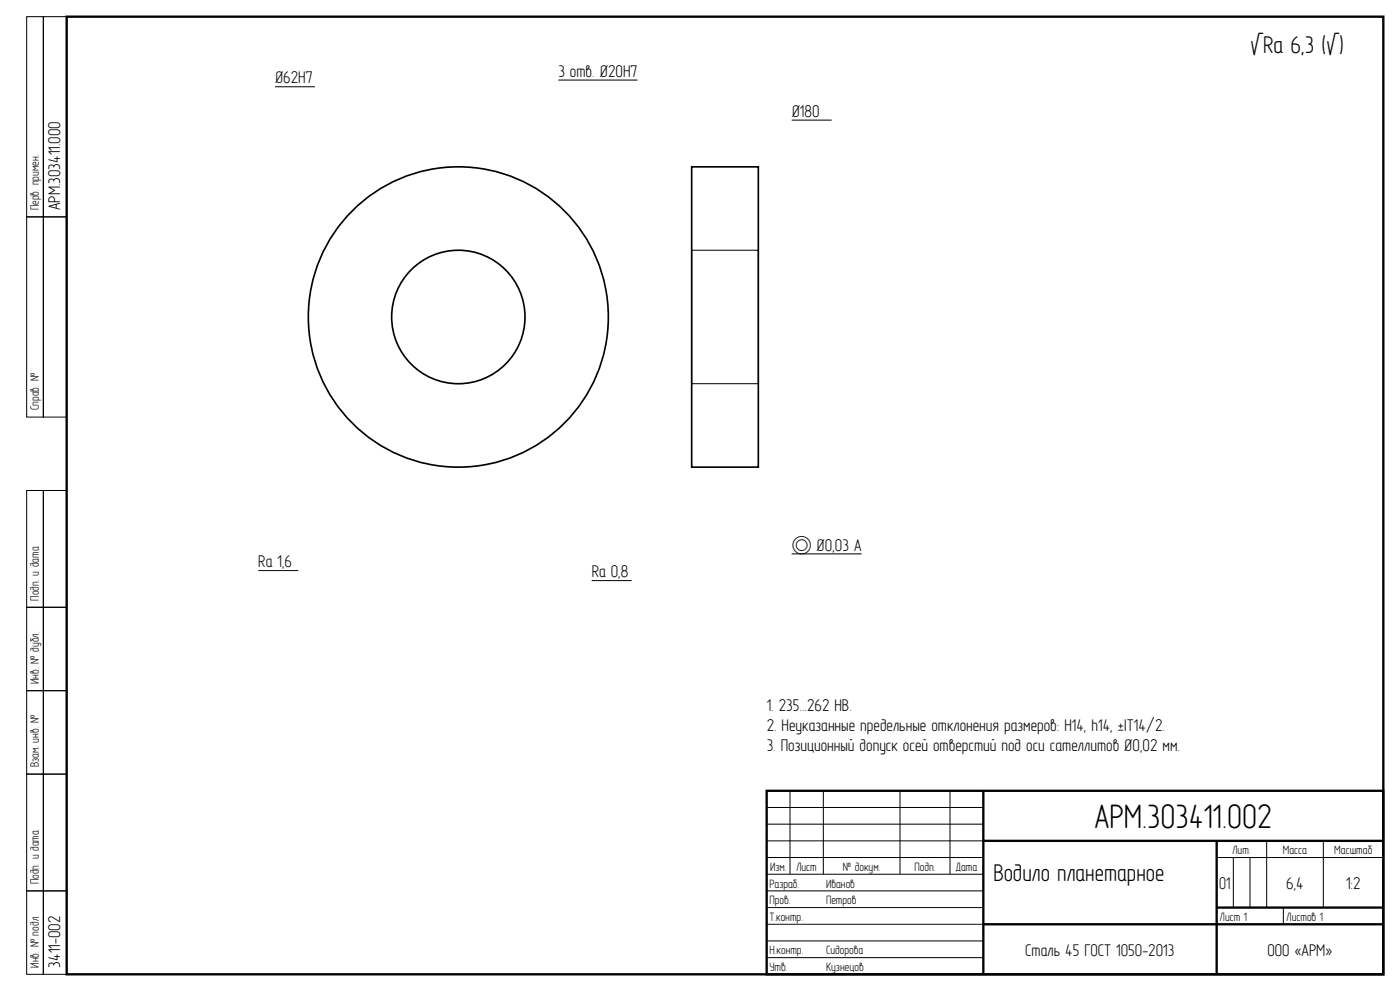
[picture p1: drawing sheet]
<svg xmlns="http://www.w3.org/2000/svg" width="420mm" height="297mm" viewBox="0 0 420 297" stroke-linecap="round" stroke-linejoin="round" font-family="sans-serif">
<defs><g id="words">
<text font-size="11" x="328.3" y="248">АРМ.303411.002</text>
<g font-size="7.9">
<text x="375" y="16">√Ra 6,3 (√)</text>
<text x="298" y="264">Водило планетарное</text>
</g>
<g font-size="5.5">
<text x="167.5" y="23">3 отв. Ø20H7</text>
<text x="82.5" y="25">Ø62H7</text>
<text x="237.5" y="35">Ø180</text>
<text x="18" y="63" transform="rotate(-90 18 63)">АРМ.303411.000</text>
<text x="237.5" y="165">◎ Ø0,03 А</text>
<text x="77.5" y="170">Ra 1,6</text>
<text x="177.5" y="173">Ra 0,8</text>
<text x="230" y="213">1. 235...262 HB.</text>
<text x="230" y="219">2. Неуказанные предельные отклонения размеров: H14, h14, ±IT14/2.</text>
<text x="230" y="225">3. Позиционный допуск осей отверстий под оси сателлитов Ø0,02 мм.</text>
<text x="365.8" y="266.5">О1</text>
<text x="385.9" y="266.5">6,4</text>
<text x="403.8" y="266.5">1:2</text>
<text x="307.6" y="286.5">Сталь 45 ГОСТ 1050-2013</text>
<text x="380.2" y="286.5">ООО «АРМ»</text>
<text x="18" y="290" transform="rotate(-90 18 290)">3411-002</text>
</g>
<g font-size="3.9">
<text x="11.6" y="63" transform="rotate(-90 11.6 63)">Перв. примен.</text>
<text x="11.6" y="123" transform="rotate(-90 11.6 123)">Справ. №</text>
<text x="11.6" y="180" transform="rotate(-90 11.6 180)">Подп. и дата</text>
<text x="11.6" y="205" transform="rotate(-90 11.6 205)">Инв. № дубл.</text>
<text x="11.6" y="230" transform="rotate(-90 11.6 230)">Взам. инв. №</text>
<text x="369.8" y="256">Лит.</text>
<text x="384.9" y="256">Масса</text>
<text x="400.3" y="256">Масштаб</text>
<text x="231" y="261">Изм.</text>
<text x="238.9" y="261">Лист</text>
<text x="252.8" y="261">№ докум.</text>
<text x="274.3" y="261">Подп.</text>
<text x="286.8" y="261">Дата</text>
<text x="11.6" y="265" transform="rotate(-90 11.6 265)">Подп. и дата</text>
<text x="230.8" y="266">Разраб.</text>
<text x="247.8" y="266">Иванов</text>
<text x="230.8" y="271">Пров.</text>
<text x="247.8" y="271">Петров</text>
<text x="230.8" y="276">Т.контр.</text>
<text x="366" y="276">Лист 1</text>
<text x="386" y="276">Листов 1</text>
<text x="230.8" y="286">Н.контр.</text>
<text x="247.8" y="286">Сидорова</text>
<text x="11.6" y="290" transform="rotate(-90 11.6 290)">Инв. № подл.</text>
<text x="230.8" y="291">Утв.</text>
<text x="247.8" y="291">Кузнецов</text>
</g>
</g></defs>
<path d="M20 5h395v287h-395zM230 237h185v55h-185zM295 237v55M295 252h120M365 252v40M295 277h120M365 272h50" fill="none" stroke="#000" stroke-width=".7" stroke-linecap="butt"/>
<g fill="none" stroke="#000" stroke-width=".3">
<path d="M8 5h5v60h-5zM13 5h7v60h-7zM82.5 26h12M167.5 24h23.7M237.5 36h12M8 65h5v60h-5zM13 65h7v60h-7zM207.5 75h20v40h-20zM8 147h5v35h-5zM13 147h7v35h-7zM77.5 171h12M177.5 174h12"/>
<path d="M237.5 166h21M8 182h5v25h-5zM13 182h7v25h-7zM8 207h5v25h-5zM13 207h7v25h-7zM8 232h5v35h-5zM13 232h7v35h-7zM237 237v25M247 237v25M270 237v25M285 237v25M230 242h65"/>
<path d="M230 247h65M230 252h65M230 257h65M365 257h50M370 257v15M375 257v15M380 252v20M397 252v20M8 267h5v25h-5zM13 267h7v25h-7zM230 262h65M230 267h65"/>
<path d="M230 272h65M230 277h65M385 272v5M230 282h65M230 287h65"/>
</g>
<g fill="none" stroke="#000" stroke-width=".5">
<path d="M207.5 50h20v90h-20z"/>
<circle cx="137.5" cy="95" r="45"/>
<circle cx="137.5" cy="95" r="20"/>
</g>
<use href="#words"/>
</svg>
